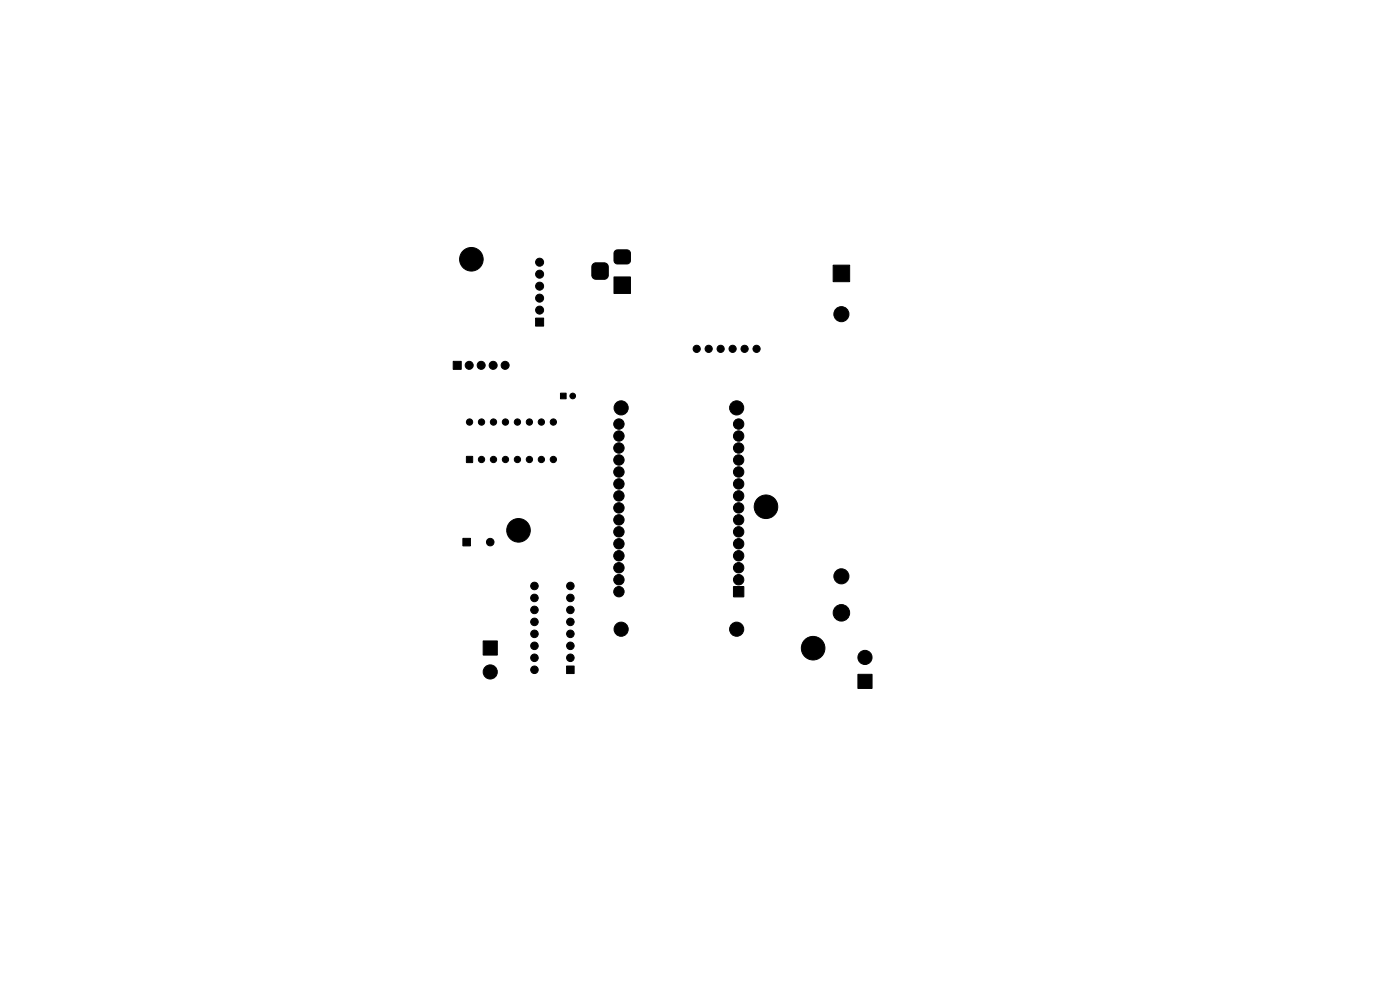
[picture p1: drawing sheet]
<svg xmlns="http://www.w3.org/2000/svg" width="297mm" height="210mm" viewBox="0 0 297 210" stroke-linecap="round" stroke-linejoin="round" font-family="sans-serif">
<g fill="#000" stroke="#000" stroke-width=".21">
<path d="M125.8 56l.5-.2 1.9-.1a.88 .88 0 0 1 .9 .9v1.8a.88 .88 0 0 1-.9 .9h-1.8a.88 .88 0 0 1-.9-.9l.1-1.9zM130.2 58.7h3.6v3.6h-3.6zM130.4 53.3l.6-.3h2l.5 .2 .3 .5v1.6l-.2 .4-.6 .3h-2l-.5-.2-.3-.5v-1.6zM176.7 56.3h3.6v3.4h-3.6zM96.1 76.7h1.7v1.7h-1.7zM113.6 67.5h1.7v1.7h-1.7zM99 96.8h1.2v1.3h-1.2zM118.9 83.4h1.2v1.2h-1.2zM98.2 114.2h1.6v1.6h-1.6zM102.5 136h3v3h-3zM155.6 124.4h2.2v2.2h-2.2zM120.2 141.3h1.6v1.6h-1.6z"/>
<path d="M182 143h3v3h-3z"/>
<circle cx="100" cy="55" r="2.5"/>
<circle cx="114.5" cy="58.2" r=".85"/>
<circle cx="114.5" cy="55.6" r=".85"/>
<circle cx="99.5" cy="77.5" r=".85"/>
<circle cx="102.1" cy="77.5" r=".85"/>
<circle cx="104.6" cy="77.5" r=".85"/>
<circle cx="107.2" cy="77.5" r=".85"/>
<circle cx="114.5" cy="63.2" r=".85"/>
<circle cx="114.5" cy="65.8" r=".85"/>
<circle cx="114.5" cy="60.7" r=".85"/>
<circle cx="147.8" cy="74" r=".76"/>
<circle cx="150.3" cy="74" r=".76"/>
<circle cx="152.9" cy="74" r=".76"/>
<circle cx="155.4" cy="74" r=".76"/>
<circle cx="158" cy="74" r=".76"/>
<circle cx="160.5" cy="74" r=".76"/>
<circle cx="178.5" cy="66.6" r="1.6"/>
<circle cx="99.6" cy="89.5" r=".67"/>
<circle cx="102.1" cy="89.5" r=".67"/>
<circle cx="102.1" cy="97.5" r=".67"/>
<circle cx="104.7" cy="89.5" r=".67"/>
<circle cx="104.7" cy="97.5" r=".67"/>
<circle cx="107.2" cy="89.5" r=".67"/>
<circle cx="107.2" cy="97.5" r=".67"/>
<circle cx="109.8" cy="89.5" r=".67"/>
<circle cx="109.8" cy="97.5" r=".67"/>
<circle cx="112.3" cy="89.5" r=".67"/>
<circle cx="112.3" cy="97.5" r=".67"/>
<circle cx="114.8" cy="97.5" r=".67"/>
<circle cx="114.8" cy="89.5" r=".67"/>
<circle cx="117.4" cy="97.5" r=".67"/>
<circle cx="117.4" cy="89.5" r=".67"/>
<circle cx="121.5" cy="84" r=".6"/>
<circle cx="131.3" cy="95" r="1.1"/>
<circle cx="131.3" cy="97.6" r="1.1"/>
<circle cx="131.3" cy="92.5" r="1.1"/>
<circle cx="131.3" cy="90" r="1.1"/>
<circle cx="131.8" cy="86.5" r="1.5"/>
<circle cx="156.3" cy="86.5" r="1.5"/>
<circle cx="156.7" cy="97.6" r="1.1"/>
<circle cx="156.7" cy="95" r="1.1"/>
<circle cx="156.7" cy="92.5" r="1.1"/>
<circle cx="156.7" cy="90" r="1.1"/>
<circle cx="104" cy="115" r=".8"/>
<circle cx="110" cy="112.5" r="2.5"/>
<circle cx="131.3" cy="117.9" r="1.1"/>
<circle cx="131.3" cy="107.7" r="1.1"/>
<circle cx="131.3" cy="112.8" r="1.1"/>
<circle cx="131.3" cy="105.2" r="1.1"/>
<circle cx="131.3" cy="115.4" r="1.1"/>
<circle cx="131.3" cy="102.7" r="1.1"/>
<circle cx="131.3" cy="110.3" r="1.1"/>
<circle cx="131.3" cy="100.1" r="1.1"/>
<circle cx="156.7" cy="115.4" r="1.1"/>
<circle cx="156.7" cy="105.2" r="1.1"/>
<circle cx="156.7" cy="117.9" r="1.1"/>
<circle cx="156.7" cy="110.3" r="1.1"/>
<circle cx="156.7" cy="100.1" r="1.1"/>
<circle cx="156.7" cy="107.7" r="1.1"/>
<circle cx="156.7" cy="102.7" r="1.1"/>
<circle cx="156.7" cy="112.8" r="1.1"/>
<circle cx="162.5" cy="107.5" r="2.5"/>
<circle cx="113.4" cy="129.4" r=".8"/>
<circle cx="113.4" cy="134.5" r=".8"/>
<circle cx="113.4" cy="137" r=".8"/>
<circle cx="113.4" cy="124.3" r=".8"/>
<circle cx="113.4" cy="139.5" r=".8"/>
<circle cx="113.4" cy="126.8" r=".8"/>
<circle cx="113.4" cy="131.9" r=".8"/>
<circle cx="121" cy="139.5" r=".8"/>
<circle cx="121" cy="126.8" r=".8"/>
<circle cx="121" cy="124.3" r=".8"/>
<circle cx="121" cy="137" r=".8"/>
<circle cx="121" cy="134.5" r=".8"/>
<circle cx="121" cy="131.9" r=".8"/>
<circle cx="121" cy="129.4" r=".8"/>
<circle cx="131.3" cy="125.5" r="1.1"/>
<circle cx="131.3" cy="123" r="1.1"/>
<circle cx="131.3" cy="120.4" r="1.1"/>
<circle cx="131.8" cy="133.5" r="1.5"/>
<circle cx="156.3" cy="133.5" r="1.5"/>
<circle cx="156.7" cy="123" r="1.1"/>
<circle cx="156.7" cy="120.4" r="1.1"/>
<circle cx="172.5" cy="137.5" r="2.5"/>
<circle cx="178.5" cy="130" r="1.75"/>
<circle cx="178.5" cy="122.3" r="1.6"/>
<circle cx="183.5" cy="139.5" r="1.5"/>
<circle cx="104" cy="142.5" r="1.5"/>
<circle cx="113.4" cy="142.1" r=".8"/>
</g>
</svg>
